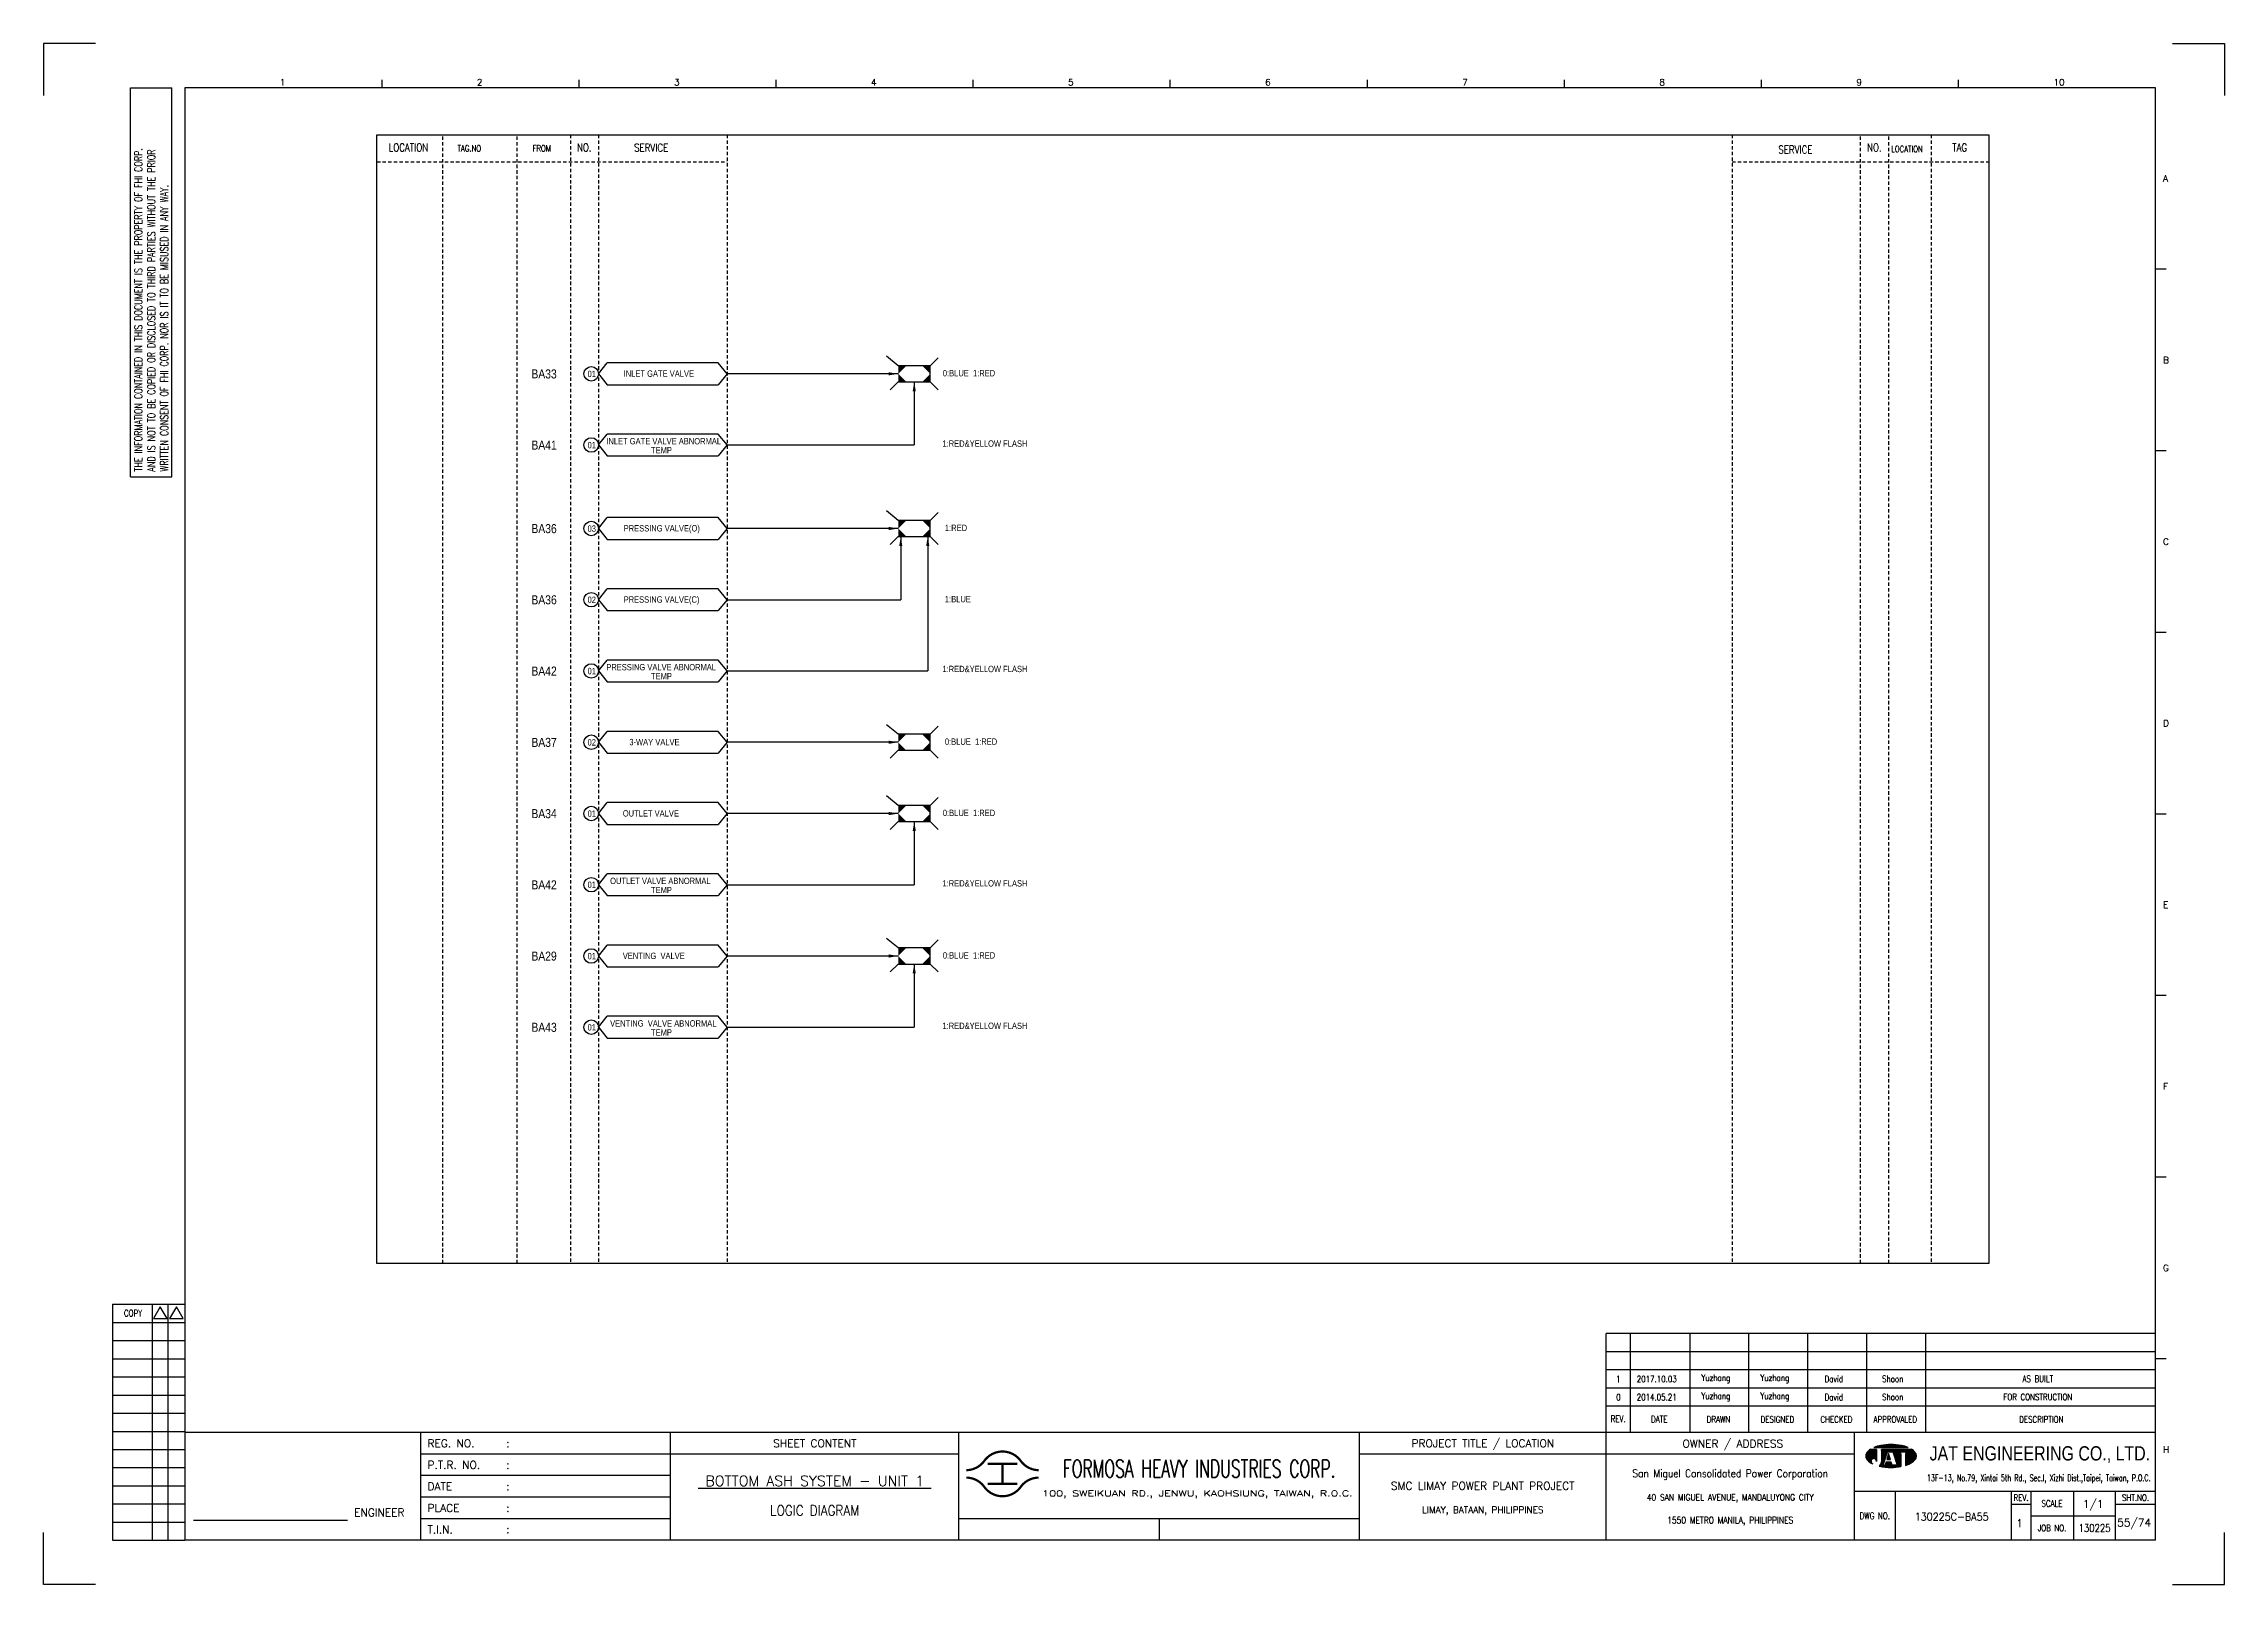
# Model space of a CAD drawing. Extents: x 2131 to 3097, y -680 to 2.
import ezdxf
from ezdxf.enums import TextEntityAlignment as Align

# ---------------------------------------------------------------- set-up
doc = ezdxf.new("R2010")
doc.units = 0
doc.header["$MEASUREMENT"] = 0
doc.linetypes.add('HIDDEN', pattern=[4, 1.5, -1, 1.5])
doc.layers.get('0').update_dxf_attribs({"linetype": 'CONTINUOUS'})
doc.layers.get('DEFPOINTS').update_dxf_attribs({"linetype": 'CONTINUOUS'})
for name, color, linetype in [('B_DIM', 7, 'CONTINUOUS'), ('CON', 4, 'CONTINUOUS'), ('DIM', 3, 'CONTINUOUS'), ('HID', 2, 'HIDDEN'), ('T', 2, 'CONTINUOUS'), ('TEXT', 7, 'CONTINUOUS'), ('圖框CON', 4, 'CONTINUOUS'), ('圖框DIM', 3, 'CONTINUOUS'), ('框線', 6, 'CONTINUOUS')]:
    doc.layers.add(name, color=color, linetype=linetype)
doc.styles.add('AEH', font='simplex', dxfattribs={"width": 0.8, "bigfont": 'ae'})
doc.styles.add('DAYUKP', font='complex', dxfattribs={"bigfont": 'DAYUKP.SHX'})
doc.styles.add('E2', font='simplex.shx', dxfattribs={"height": 2})
doc.styles.add('E3', font='simplex.shx', dxfattribs={"height": 3})
doc.styles.add('E4', font='simplex.shx', dxfattribs={"height": 4})
doc.styles.add('ROMANS', font='romans', dxfattribs={"width": 0.8})
doc.styles.add('style3', font='ARIALN.TTF')
doc.styles.add('WMF-Arial0', font='arial.ttf')

msp = doc.modelspace()

# ---------------------------------------------------------------- texts
at = {"layer": 'CON', "style": 'ROMANS', "width": 0.8}
for s, p in [('LOCATION', (2292.94, -43.84)), ('NO.', (2370.83, -43.84)), ('SERVICE', (2400.48, -43.91)), ('SERVICE', (2907.3, -44.77)), ('NO.', (2942.26, -43.84)), ('TAG', (2980.06, -43.84))]:
    msp.add_text(s, height=3.5, dxfattribs=at).set_placement(p, align=Align.MIDDLE)
for s, p in [('TAG.NO', (2314.67, -46.49)), ('FROM', (2347.93, -46.49)), ('LOCATION', (2949.7, -46.74))]:
    msp.add_text(s, height=2.8, dxfattribs=at).set_placement(p, align=Align.BOTTOM_LEFT)
at = {"layer": 'CON', "style": 'style3'}
for s, p in [('BA33', (2347.42, -144.09)), ('BA41', (2347.42, -175.62)), ('BA36', (2347.42, -212.59)), ('BA36', (2347.42, -244.12)), ('BA42', (2347.42, -275.68)), ('BA37', (2347.42, -307.25)), ('BA34', (2347.42, -338.81)), ('BA42', (2347.42, -370.33)), ('BA29', (2347.42, -401.9)), ('BA43', (2347.42, -433.42))]:
    msp.add_text(s, height=4, dxfattribs=at).set_placement(p, align=Align.MIDDLE_LEFT)
for s, p in [('01', (2372.3, -146.32)), ('INLET GATE VALVE', (2388.28, -146.2)), ('0:BLUE  1:RED', (2529.66, -146.01)), ('INLET GATE VALVE ABNORMAL', (2380.6, -176.12)), ('1:RED&YELLOW FLASH', (2529.48, -177.19)), ('01', (2372.3, -177.85)), ('TEMP', (2400.38, -180.14)), ('03', (2372.3, -214.82)), ('PRESSING VALVE(O)', (2388.28, -214.7)), ('1:RED', (2530.57, -214.51)), ('02', (2372.3, -246.35)), ('PRESSING VALVE(C)', (2388.28, -246.23)), ('1:BLUE', (2530.57, -246.04)), ('01', (2372.3, -277.91)), ('PRESSING VALVE ABNORMAL', (2380.6, -276.18)), ('TEMP', (2400.38, -280.2)), ('1:RED&YELLOW FLASH', (2529.48, -276.99)), ('02', (2372.3, -309.48)), ('3-WAY VALVE', (2390.79, -309.35)), ('0:BLUE  1:RED', (2530.56, -309.16)), ('01', (2372.3, -341.04)), ('OUTLET VALVE', (2387.9, -340.92)), ('0:BLUE  1:RED', (2529.66, -340.73)), ('01', (2372.3, -372.56)), ('OUTLET VALVE ABNORMAL', (2382.28, -370.83)), ('TEMP', (2400.38, -374.86)), ('1:RED&YELLOW FLASH', (2529.48, -371.91)), ('01', (2372.3, -404.13)), ('VENTING  VALVE', (2387.9, -404.01)), ('0:BLUE  1:RED', (2529.66, -403.81)), ('01', (2372.3, -435.65)), ('VENTING  VALVE ABNORMAL', (2382.28, -433.92)), ('TEMP', (2400.38, -437.94)), ('1:RED&YELLOW FLASH', (2529.48, -435))]:
    msp.add_text(s, height=2.8, dxfattribs=at).set_placement(p, align=Align.BOTTOM_LEFT)
at = {"layer": 'T', "style": 'AEH', "width": 0.8}
for s, height, p in [('1', 2.87, (2828.87, -589.2)), ('2017.10.03', 2.871, (2845.88, -589.16)), ('Yuzhang', 2.871, (2872.07, -589.08)), ('Yuzhang', 2.871, (2898.19, -589.08)), ('David', 2.871, (2924.3, -589.08)), ('Shoon', 2.871, (2950.41, -589.08)), ('AS BUILT', 2.871, (3014.68, -589.08)), ('0', 2.87, (2828.87, -597.24)), ('2014.05.21', 2.871, (2845.88, -597.2)), ('Yuzhang', 2.871, (2872.07, -597.12)), ('Yuzhang', 2.871, (2898.19, -597.12)), ('David', 2.871, (2924.3, -597.12)), ('Shoon', 2.871, (2950.41, -597.12)), ('FOR CONSTRUCTION', 2.8714, (3014.68, -597.12))]:
    msp.add_text(s, height=height, dxfattribs=at).set_placement(p, align=Align.MIDDLE)
at = {"layer": 'TEXT', "color": 2, "style": 'E3', "width": 0.8}
msp.add_text('130225', height=3.446, dxfattribs=at).set_placement((3039.82, -655.15), align=Align.MIDDLE_CENTER)

# ---------------------------------------------------------------- blocks, each defined once
blk = doc.blocks.new('LEADER')
at = {"layer": 'CON'}
blk.add_solid([(0.85, -0.57), (0.85, -1.57), (3.85, -1.07)], dxfattribs=at)
blk = doc.blocks.new('Sht_Cont_T3')
at = {"layer": 'TEXT', "color": 3, "linetype": 'Continuous', "style": 'E4'}
for tag, p in [('$SHT_CONT_L1$', (55.63, 24.91)), ('$SHT_CONT_L2$', (55.63, 16.61)), ('$SHT_CONT_L3$', (55.63, 8.3))]:
    blk.add_attdef(tag, text='', height=4, dxfattribs=at).set_placement(p, align=Align.MIDDLE)
blk = doc.blocks.new('1880-TITLE_BLK')
at = {"layer": 'TEXT', "color": 2, "linetype": 'Continuous', "style": 'E3'}
for tag, p in [('DWG_NO', (736.41, 26.44)), ('REV', (762.59, 23.97)), ('SCALE', (790.95, 31.17)), ('SHT_NO', (806.74, 23.97))]:
    blk.add_attdef(tag, text='', height=3, dxfattribs=at).set_placement(p, align=Align.MIDDLE)
at = {"layer": 'TEXT', "linetype": 'Continuous', "style": 'E2', "width": 0.6}
for tag, p in [('REV_DATE', (418.65, 19.76)), ('APPR_DATE', (492.93, 19.76))]:
    blk.add_attdef(tag, text='', height=2, dxfattribs=at).set_placement(p, align=Align.MIDDLE_LEFT)
blk = doc.blocks.new('1')
at = {"ltscale": 500, "const_width": 0.99}
blk.add_lwpolyline([(1686.83, 57.65, -0.241531), (1678.79, 61.78, 0.512989), (1662.7, 61.78, -0.241531), (1654.66, 57.65, -0.241531)], format="xyb", dxfattribs=at)
for points in [[(1664.14, 60.4), (1677.35, 60.4)], [(1670.74, 60.4), (1670.74, 51.6)], [(1664.14, 51.6), (1677.35, 51.6)]]:
    blk.add_lwpolyline(points, dxfattribs=at)
at = {"const_width": 0.99}
blk.add_lwpolyline([(1686.83, 54.35, 0.241531), (1678.79, 50.22, -0.512989), (1662.7, 50.22, 0.241531), (1654.66, 54.35, 0.241531)], format="xyb", dxfattribs=at)
at = {"layer": 'B_DIM'}
for p, q in [((2181.53, 118.11), (1938.08, 118.11)), ((1938.08, 74.29), (1938.08, 118.11)), ((1948.92, 74.29), (1948.92, 118.11)), ((1975.28, 74.29), (1975.28, 118.11)), ((2001.39, 74.29), (2001.39, 118.11)), ((2027.5, 74.29), (2027.5, 118.11)), ((2053.62, 74.29), (2053.62, 118.11)), ((2079.73, 74.29), (2079.73, 118.11)), ((2181.53, 110.07), (1938.08, 110.07)), ((1938.08, 77.93), (1938.08, 104.33)), ((2181.53, 102.03), (1938.08, 102.03)), ((2181.53, 93.99), (1938.08, 93.99)), ((2181.53, 85.95), (1938.08, 85.95))]:
    blk.add_line(p, q, dxfattribs=at)
at = {"layer": 'CON'}
for points in [[(1523.67, 26.6), (1523.67, 74.29)], [(1651.45, 26.6), (1651.45, 74.29)]]:
    blk.add_lwpolyline(points, dxfattribs=at)
at = {"layer": 'CON', "ltscale": 500}
for points in [[(1523.67, 64.75), (1413.11, 64.75)], [(1651.45, 64.75), (1523.67, 64.75)], [(1523.67, 55.22), (1413.11, 55.22)], [(1523.67, 45.69), (1413.11, 45.69)], [(1523.67, 36.15), (1413.11, 36.15)]]:
    blk.add_lwpolyline(points, dxfattribs=at)
at = {"layer": 'DEFPOINTS'}
for points in [[(1268.99, 689.33), (1246.02, 689.33), (1246.02, 666.36)], [(2189, 689.33), (2211.97, 689.33), (2211.97, 666.36)], [(1268.99, 7.08), (1246.02, 7.08), (1246.02, 30.05)], [(2189, 7.08), (2211.97, 7.08), (2211.97, 30.05)]]:
    blk.add_lwpolyline(points, dxfattribs=at)
at = {"layer": 'DIM'}
for p, q in [((1276.46, 131.12), (1276.46, 26.6)), ((1276.46, 131.12), (1308.62, 131.12)), ((1294.26, 26.6), (1294.26, 131.12)), ((1301.15, 26.6), (1301.15, 131.12)), ((1276.46, 123.08), (1308.62, 123.08)), ((1276.46, 115.04), (1308.62, 115.04)), ((1276.46, 107), (1308.62, 107)), ((1276.46, 98.96), (1308.62, 98.96)), ((1276.46, 90.92), (1308.62, 90.92)), ((1276.46, 82.88), (1308.62, 82.88)), ((1276.46, 74.84), (1308.62, 74.84)), ((1276.46, 66.8), (1308.62, 66.8)), ((1276.46, 58.76), (1308.62, 58.76)), ((1276.46, 50.72), (1308.62, 50.72)), ((1276.46, 42.68), (1308.62, 42.68)), ((1276.46, 34.64), (1308.62, 34.64)), ((1276.46, 26.6), (1308.62, 26.6))]:
    blk.add_line(p, q, dxfattribs=at)
for points in [[(1297.7, 129.98), (1294.72, 124.81), (1300.69, 124.81)], [(1304.83, 129.98), (1301.84, 124.81), (1307.81, 124.81)]]:
    blk.add_lwpolyline(points, close=True, dxfattribs=at)
at = {"layer": 'T', "lineweight": -3}
for p, q in [((2056.73, 67.67), (2071.93, 67.67)), ((2057.91, 66.87), (2055.21, 66.87)), ((2057.91, 66.87), (2057.91, 61.52)), ((2073.45, 66.87), (2060.05, 66.87)), ((2060.05, 66.33), (2060.05, 66.87)), ((2060.05, 66.87), (2060.05, 61.23)), ((2061.8, 63.05), (2060.05, 61.24)), ((2060.85, 59.91), (2062.72, 65.8)), ((2061.65, 59.91), (2060.85, 59.91)), ((2062.08, 61.25), (2061.65, 59.91)), ((2064.44, 61.25), (2062.08, 61.25)), ((2063.26, 65), (2062.41, 62.32)), ((2062.41, 62.32), (2064.1, 62.32)), ((2062.72, 65.8), (2065.13, 65.8)), ((2064.1, 62.32), (2063.26, 65)), ((2063.79, 65.8), (2065.13, 65.8)), ((2064.86, 59.91), (2064.44, 61.25)), ((2067, 59.91), (2064.86, 59.91)), ((2065.13, 65.8), (2067, 59.91)), ((2066.74, 65.8), (2072.62, 65.8)), ((2066.74, 65), (2066.74, 65.8)), ((2068.61, 65), (2066.74, 65)), ((2068.61, 65), (2068.61, 59.21)), ((2072.62, 65), (2070.75, 65)), ((2070.75, 65), (2070.75, 59.74)), ((2072.62, 65.8), (2072.62, 65))]:
    blk.add_line(p, q, dxfattribs=at)
at = {"layer": 'T', "color": 0, "lineweight": -3}
for p, q in [((2056.94, 67.67), (2057.09, 67.82)), ((2057.16, 67.67), (2057.44, 67.95)), ((2057.39, 67.67), (2057.78, 68.07)), ((2057.61, 67.67), (2058.11, 68.18)), ((2057.83, 67.67), (2058.43, 68.27)), ((2058.05, 67.67), (2058.73, 68.35)), ((2058.27, 67.67), (2059.03, 68.43)), ((2058.49, 67.67), (2059.32, 68.49)), ((2058.72, 67.67), (2059.6, 68.55)), ((2058.94, 67.67), (2059.87, 68.6)), ((2059.16, 67.67), (2060.14, 68.65)), ((2059.38, 67.67), (2060.41, 68.7)), ((2059.6, 67.67), (2060.67, 68.74)), ((2059.82, 67.67), (2060.93, 68.77)), ((2060.05, 67.67), (2061.18, 68.81)), ((2060.27, 67.67), (2061.44, 68.84)), ((2060.49, 67.67), (2061.69, 68.87)), ((2060.71, 67.67), (2061.93, 68.89)), ((2060.93, 67.67), (2062.18, 68.91)), ((2061.15, 67.67), (2062.42, 68.93)), ((2061.38, 67.67), (2062.66, 68.95)), ((2061.6, 67.67), (2062.89, 68.97)), ((2061.82, 67.67), (2063.13, 68.98)), ((2062.04, 67.67), (2063.36, 68.99)), ((2062.26, 67.67), (2063.59, 69)), ((2062.48, 67.67), (2063.82, 69)), ((2062.71, 67.67), (2064.04, 69.01)), ((2062.93, 67.67), (2064.27, 69.01)), ((2063.15, 67.67), (2064.49, 69.01)), ((2063.37, 67.67), (2064.71, 69.01)), ((2063.59, 67.67), (2064.92, 69)), ((2063.81, 67.67), (2065.14, 69)), ((2064.04, 67.67), (2065.35, 68.99)), ((2064.26, 67.67), (2065.56, 68.98)), ((2064.48, 67.67), (2065.78, 68.97)), ((2064.7, 67.67), (2065.98, 68.95)), ((2064.92, 67.67), (2066.19, 68.94)), ((2065.14, 67.67), (2066.4, 68.92)), ((2065.37, 67.67), (2066.6, 68.9)), ((2065.59, 67.67), (2066.8, 68.88)), ((2065.81, 67.67), (2067, 68.86)), ((2066.03, 67.67), (2067.2, 68.84)), ((2066.25, 67.67), (2067.4, 68.82)), ((2066.47, 67.67), (2067.6, 68.79)), ((2066.7, 67.67), (2067.79, 68.77)), ((2066.92, 67.67), (2067.98, 68.74)), ((2067.14, 67.67), (2068.18, 68.71)), ((2067.36, 67.67), (2068.37, 68.68)), ((2067.58, 67.67), (2068.56, 68.64)), ((2067.81, 67.67), (2068.75, 68.61)), ((2068.03, 67.67), (2068.93, 68.58)), ((2068.25, 67.67), (2069.12, 68.54)), ((2068.47, 67.67), (2069.3, 68.5)), ((2068.69, 67.67), (2069.48, 68.46)), ((2068.91, 67.67), (2069.66, 68.42)), ((2069.14, 67.67), (2069.84, 68.37)), ((2069.36, 67.67), (2070.01, 68.33)), ((2069.58, 67.67), (2070.19, 68.28)), ((2069.8, 67.67), (2070.36, 68.23)), ((2070.02, 67.67), (2070.53, 68.18)), ((2070.24, 67.67), (2070.7, 68.13)), ((2070.47, 67.67), (2070.87, 68.07)), ((2070.69, 67.67), (2071.03, 68.02)), ((2070.91, 67.67), (2071.2, 67.96)), ((2071.13, 67.67), (2071.36, 67.9)), ((2071.35, 67.67), (2071.52, 67.84)), ((2071.57, 67.67), (2071.68, 67.77)), ((2071.8, 67.67), (2071.83, 67.71)), ((2053.09, 63.82), (2056.14, 66.87)), ((2053.09, 64.04), (2055.92, 66.87)), ((2053.11, 63.62), (2056.36, 66.87)), ((2053.12, 64.29), (2055.7, 66.87)), ((2053.14, 63.43), (2056.58, 66.87)), ((2053.18, 63.25), (2056.8, 66.87)), ((2053.18, 64.57), (2055.47, 66.87)), ((2053.24, 63.08), (2057.03, 66.87)), ((2053.29, 64.91), (2055.25, 66.87)), ((2053.3, 62.92), (2057.25, 66.87)), ((2053.37, 62.77), (2057.47, 66.87)), ((2053.45, 62.63), (2057.69, 66.87)), ((2053.54, 62.5), (2057.91, 66.86)), ((2053.61, 65.45), (2054.47, 66.31)), ((2053.64, 62.37), (2057.91, 66.64)), ((2053.74, 62.25), (2057.91, 66.42)), ((2053.84, 62.14), (2057.91, 66.2)), ((2053.95, 62.02), (2057.91, 65.98)), ((2054.07, 61.91), (2057.91, 65.75)), ((2054.18, 61.8), (2057.91, 65.53)), ((2054.29, 61.7), (2057.91, 65.31)), ((2054.41, 61.59), (2057.91, 65.09)), ((2054.53, 61.49), (2057.91, 64.87)), ((2054.65, 61.39), (2057.91, 64.65)), ((2054.78, 61.29), (2055.59, 62.11)), ((2054.9, 61.2), (2055.48, 61.77)), ((2055.03, 61.11), (2055.46, 61.53)), ((2055.16, 61.01), (2055.47, 61.33)), ((2055.3, 60.93), (2055.52, 61.15)), ((2055.43, 60.84), (2055.59, 60.99)), ((2055.57, 60.76), (2055.67, 60.85)), ((2055.71, 60.67), (2055.76, 60.73)), ((2055.85, 60.59), (2055.88, 60.62)), ((2056, 60.52), (2056, 60.52)), ((2056.12, 62.63), (2057.91, 64.42)), ((2056.14, 60.44), (2056.14, 60.44)), ((2056.46, 62.75), (2057.91, 64.2)), ((2056.7, 62.77), (2057.91, 63.98)), ((2056.9, 62.75), (2057.91, 63.76)), ((2057.08, 62.71), (2057.91, 63.54)), ((2057.23, 62.64), (2057.91, 63.32)), ((2057.37, 62.56), (2057.91, 63.09)), ((2057.5, 62.46), (2057.91, 62.87)), ((2057.61, 62.35), (2057.91, 62.65)), ((2057.7, 62.23), (2057.91, 62.43)), ((2057.79, 62.09), (2057.91, 62.21)), ((2057.85, 61.93), (2057.91, 61.99)), ((2057.89, 61.75), (2057.91, 61.76)), ((2057.91, 61.54), (2057.91, 61.55)), ((2059.09, 59.4), (2061.43, 61.74)), ((2059.28, 59.36), (2061.33, 61.42)), ((2059.46, 59.32), (2061.23, 61.09)), ((2059.64, 59.29), (2061.12, 60.77)), ((2059.83, 59.25), (2061.02, 60.44)), ((2059.86, 60.39), (2061.54, 62.07)), ((2059.98, 60.73), (2061.64, 62.39)), ((2060.02, 59.22), (2060.92, 60.12)), ((2060.03, 61), (2061.74, 62.72)), ((2060.05, 63.24), (2063.68, 66.87)), ((2060.05, 63.46), (2063.46, 66.87)), ((2060.05, 63.68), (2063.23, 66.87)), ((2060.05, 63.9), (2063.01, 66.87)), ((2060.05, 64.13), (2062.79, 66.87)), ((2060.05, 64.35), (2062.57, 66.87)), ((2060.05, 64.57), (2062.35, 66.87)), ((2060.05, 64.79), (2062.13, 66.87)), ((2060.05, 65.01), (2061.9, 66.87)), ((2060.05, 65.23), (2061.68, 66.87)), ((2060.05, 65.46), (2061.46, 66.87)), ((2060.05, 66.12), (2060.79, 66.87)), ((2060.05, 66.34), (2060.57, 66.87)), ((2060.05, 66.56), (2060.35, 66.87)), ((2060.05, 66.79), (2060.13, 66.87)), ((2060.05, 65.68), (2061.24, 66.87)), ((2060.05, 65.9), (2061.02, 66.87)), ((2060.05, 63.02), (2062.67, 65.64)), ((2060.05, 62.8), (2062.57, 65.32)), ((2060.05, 62.57), (2062.47, 64.99)), ((2060.05, 62.35), (2062.36, 64.67)), ((2060.05, 62.13), (2062.26, 64.34)), ((2060.05, 61.91), (2062.16, 64.02)), ((2060.05, 61.69), (2062.05, 63.69)), ((2060.05, 61.46), (2061.95, 63.37)), ((2060.05, 61.24), (2060.05, 61.24)), ((2060.21, 59.19), (2060.93, 59.91)), ((2060.4, 59.16), (2061.15, 59.91)), ((2060.59, 59.13), (2061.38, 59.91)), ((2060.78, 59.1), (2061.6, 59.91)), ((2060.98, 59.07), (2063.16, 61.25)), ((2061.17, 59.04), (2063.38, 61.25)), ((2061.37, 59.02), (2063.6, 61.25)), ((2061.57, 59), (2063.82, 61.25)), ((2061.68, 59.99), (2062.94, 61.25)), ((2061.77, 58.97), (2064.04, 61.25)), ((2061.78, 60.32), (2062.71, 61.25)), ((2061.88, 60.64), (2062.49, 61.25)), ((2061.97, 58.95), (2064.27, 61.25)), ((2061.99, 60.96), (2062.27, 61.25)), ((2062.17, 58.94), (2064.45, 61.21)), ((2062.38, 58.92), (2064.51, 61.05)), ((2062.45, 62.32), (2063.71, 63.57)), ((2062.5, 62.58), (2063.65, 63.74)), ((2062.58, 58.9), (2064.56, 60.88)), ((2062.6, 62.91), (2063.6, 63.91)), ((2062.68, 62.32), (2063.76, 63.4)), ((2062.7, 63.23), (2063.55, 64.08)), ((2062.79, 58.89), (2064.61, 60.71)), ((2062.8, 63.56), (2063.49, 64.25)), ((2062.83, 65.8), (2063.9, 66.87)), ((2062.9, 62.32), (2063.81, 63.24)), ((2062.91, 63.88), (2063.44, 64.42)), ((2063, 58.88), (2064.67, 60.54)), ((2063.01, 64.2), (2063.39, 64.58)), ((2063.05, 65.8), (2064.12, 66.87)), ((2063.11, 64.53), (2063.33, 64.75)), ((2063.12, 62.32), (2063.87, 63.07)), ((2063.21, 64.85), (2063.28, 64.92)), ((2063.21, 58.87), (2064.72, 60.37)), ((2063.27, 65.8), (2064.34, 66.87)), ((2063.34, 62.32), (2063.92, 62.9)), ((2063.43, 58.86), (2064.77, 60.2)), ((2063.49, 65.8), (2064.56, 66.87)), ((2063.56, 62.32), (2063.97, 62.73)), ((2063.64, 58.85), (2064.82, 60.03)), ((2063.72, 65.8), (2064.79, 66.87)), ((2063.78, 62.32), (2064.03, 62.56)), ((2063.86, 58.85), (2064.92, 59.91)), ((2063.94, 65.8), (2065.01, 66.87)), ((2064.01, 62.32), (2064.08, 62.39)), ((2064.08, 58.84), (2065.15, 59.91)), ((2064.16, 65.8), (2065.23, 66.87)), ((2064.3, 58.84), (2065.37, 59.91)), ((2064.38, 65.8), (2065.45, 66.87)), ((2064.52, 58.84), (2065.59, 59.91)), ((2064.6, 65.8), (2065.67, 66.87)), ((2064.74, 58.85), (2065.81, 59.91)), ((2064.82, 65.8), (2065.89, 66.87)), ((2064.97, 58.85), (2066.03, 59.91)), ((2065.05, 65.8), (2066.12, 66.87)), ((2065.16, 65.69), (2066.34, 66.87)), ((2065.2, 58.86), (2066.25, 59.91)), ((2065.22, 65.53), (2066.56, 66.87)), ((2065.27, 65.36), (2066.78, 66.87)), ((2065.32, 65.19), (2067, 66.87)), ((2065.38, 65.02), (2067.22, 66.87)), ((2065.43, 64.85), (2067.45, 66.87)), ((2065.43, 58.87), (2066.48, 59.91)), ((2065.48, 64.69), (2067.67, 66.87)), ((2065.54, 64.52), (2066.74, 65.71)), ((2065.59, 64.35), (2066.74, 65.49)), ((2065.65, 64.18), (2066.74, 65.27)), ((2065.66, 58.88), (2066.7, 59.91)), ((2065.7, 64.01), (2066.74, 65.05)), ((2065.75, 63.84), (2066.9, 65)), ((2065.81, 63.68), (2067.12, 65)), ((2065.86, 63.51), (2067.35, 65)), ((2065.9, 58.89), (2066.92, 59.91)), ((2065.91, 63.34), (2067.57, 65)), ((2065.97, 63.17), (2067.79, 65)), ((2066.02, 63), (2068.01, 65)), ((2066.07, 62.84), (2068.23, 65)), ((2066.13, 62.67), (2068.46, 65)), ((2066.14, 58.91), (2068.61, 61.38)), ((2066.18, 62.5), (2068.61, 64.93)), ((2066.23, 62.33), (2068.61, 64.71)), ((2066.29, 62.16), (2068.61, 64.48)), ((2066.34, 61.99), (2068.61, 64.26)), ((2066.38, 58.93), (2068.61, 61.16)), ((2066.39, 61.83), (2068.61, 64.04)), ((2066.45, 61.66), (2068.61, 63.82)), ((2066.5, 61.49), (2068.61, 63.6)), ((2066.56, 61.32), (2068.61, 63.38)), ((2066.61, 61.15), (2068.61, 63.15)), ((2066.62, 58.95), (2068.61, 60.94)), ((2066.66, 60.99), (2068.61, 62.93)), ((2066.72, 60.82), (2068.61, 62.71)), ((2066.77, 60.65), (2068.61, 62.49)), ((2066.82, 65.8), (2067.89, 66.87)), ((2066.82, 60.48), (2068.61, 62.27)), ((2066.87, 58.97), (2068.61, 60.72)), ((2066.88, 60.31), (2068.61, 62.05)), ((2066.93, 60.14), (2068.61, 61.82)), ((2066.98, 59.98), (2068.61, 61.6)), ((2067.04, 65.8), (2068.11, 66.87)), ((2067.11, 59), (2068.61, 60.49)), ((2067.26, 65.8), (2068.33, 66.87)), ((2067.37, 59.03), (2068.61, 60.27)), ((2067.48, 65.8), (2068.55, 66.87)), ((2067.62, 59.06), (2068.61, 60.05)), ((2067.71, 65.8), (2068.78, 66.87)), ((2067.88, 59.1), (2068.61, 59.83)), ((2067.93, 65.8), (2069, 66.87)), ((2068.14, 59.14), (2068.61, 59.61)), ((2068.15, 65.8), (2069.22, 66.87)), ((2068.37, 65.8), (2069.44, 66.87)), ((2068.4, 59.18), (2068.61, 59.38)), ((2068.59, 65.8), (2069.66, 66.87)), ((2068.81, 65.8), (2069.88, 66.87)), ((2069.04, 65.8), (2070.11, 66.87)), ((2069.26, 65.8), (2070.33, 66.87)), ((2069.48, 65.8), (2070.55, 66.87)), ((2069.7, 65.8), (2070.77, 66.87)), ((2069.92, 65.8), (2070.99, 66.87)), ((2070.14, 65.8), (2071.21, 66.87)), ((2070.37, 65.8), (2071.44, 66.87)), ((2070.59, 65.8), (2071.66, 66.87)), ((2070.75, 63.08), (2074.07, 66.4)), ((2070.75, 62.86), (2074.19, 66.3)), ((2070.75, 62.63), (2074.31, 66.2)), ((2070.75, 62.41), (2074.43, 66.09)), ((2070.75, 62.19), (2074.54, 65.98)), ((2070.75, 61.97), (2074.66, 65.87)), ((2070.75, 61.75), (2074.77, 65.76)), ((2070.75, 61.53), (2074.87, 65.65)), ((2070.75, 61.3), (2074.98, 65.53)), ((2070.75, 61.08), (2075.08, 65.41)), ((2070.75, 60.86), (2075.17, 65.28)), ((2070.75, 60.64), (2075.25, 65.14)), ((2070.75, 63.96), (2071.78, 65)), ((2070.75, 63.74), (2072, 65)), ((2070.75, 63.52), (2072.22, 65)), ((2070.75, 63.3), (2072.45, 65)), ((2070.75, 64.41), (2071.34, 65)), ((2070.75, 64.19), (2071.56, 65)), ((2070.75, 64.85), (2070.89, 65)), ((2070.75, 64.63), (2071.12, 65)), ((2070.75, 60.42), (2075.33, 64.99)), ((2070.75, 60.2), (2075.39, 64.84)), ((2070.75, 59.97), (2075.45, 64.67)), ((2070.75, 59.75), (2075.5, 64.5)), ((2070.81, 65.8), (2071.88, 66.87)), ((2071.03, 65.8), (2072.1, 66.87)), ((2071.07, 59.85), (2075.53, 64.32)), ((2071.25, 65.8), (2072.32, 66.87)), ((2071.42, 59.97), (2075.56, 64.12)), ((2071.47, 65.8), (2072.54, 66.87)), ((2071.7, 65.8), (2072.77, 66.87)), ((2071.78, 60.12), (2075.57, 63.9)), ((2071.92, 65.8), (2072.99, 66.87)), ((2072.14, 65.8), (2073.21, 66.87)), ((2072.17, 60.28), (2075.55, 63.67)), ((2072.36, 65.8), (2073.43, 66.87)), ((2072.58, 65.8), (2073.57, 66.78)), ((2072.59, 60.48), (2075.51, 63.4)), ((2072.62, 65.62), (2073.7, 66.69)), ((2072.62, 65.39), (2073.83, 66.6)), ((2072.62, 65.17), (2073.95, 66.5)), ((2073.08, 60.75), (2075.42, 63.1)), ((2073.74, 61.19), (2075.24, 62.69))]:
    blk.add_line(p, q, dxfattribs=at)
at = {"layer": 'T', "lineweight": -3}
for centre, major_axis, start_param, end_param in [((2062.5, 54), (-10.49, 10.49), 5.683021, 5.897183), ((2064.33, 44.23), (-17.52, 17.52), 5.497787, 5.683021), ((2064.33, 44.23), (17.52, 17.52), 0.600164, 0.785398), ((2066.16, 54), (10.49, 10.49), 0.386002, 0.600164), ((2055.58, 63.92), (1.76, 1.76), 1.614811, 2.356194), ((2055.58, 63.92), (-1.76, 1.76), 0.785398, 1.526782), ((2059.72, 60.14), (-5.73, 5.73), 6.088179, 6.3272), ((2059.72, 67.71), (5.73, 5.73), 3.097578, 3.478972), ((2056.68, 61.54), (-0.868, 0.868), 3.906164, 8.245601), ((2057.88, 61.28), (1.53, 1.53), 4.470635, 5.546585), ((2064.33, 83.62), (17.52, 17.52), 3.710226, 3.926991), ((2064.33, 83.62), (17.52, 17.52), 3.926991, 4.100643), ((2066.16, 73.85), (-10.49, 10.49), 2.670765, 2.781027), ((2068.93, 67.71), (-5.73, 5.73), 2.781027, 3.185607), ((2068.93, 60.14), (-5.73, 5.73), 4.668374, 4.907395), ((2073.07, 63.92), (-1.76, 1.76), 3.926991, 4.668374), ((2073.07, 63.92), (1.76, 1.76), 4.756403, 5.497787)]:
    blk.add_ellipse(centre, major_axis=major_axis, ratio=1, start_param=start_param, end_param=end_param, dxfattribs=at)
at = {"layer": '圖框CON'}
for p, q in [((1284.5, 669.81), (1302.87, 669.81)), ((1284.5, 497.52), (1284.5, 669.81)), ((1302.87, 497.52), (1302.87, 669.81)), ((1395.91, 669.85), (1395.91, 673.29)), ((1483.2, 669.85), (1483.2, 673.29)), ((1570.49, 669.85), (1570.49, 673.29)), ((1657.78, 669.85), (1657.78, 673.29)), ((1745.08, 669.85), (1745.08, 673.29)), ((1832.37, 669.85), (1832.37, 673.29)), ((1919.66, 669.85), (1919.66, 673.29)), ((2006.95, 669.85), (2006.95, 673.29)), ((2094.24, 669.85), (2094.24, 673.29)), ((2186.14, 589.41), (2181.53, 589.41)), ((2186.14, 509.01), (2181.53, 509.01)), ((1284.5, 497.52), (1302.87, 497.52)), ((2186.14, 428.61), (2181.53, 428.61)), ((2186.14, 348.2), (2181.53, 348.2)), ((2186.14, 267.8), (2181.53, 267.8)), ((2186.14, 187.4), (2181.53, 187.4)), ((2186.14, 107), (2181.53, 107)), ((2048.1, 48.3), (2181.53, 48.3)), ((2066.14, 48.3), (2066.14, 26.6)), ((2117.55, 48.3), (2117.55, 26.6)), ((2117.55, 42.62), (2126.28, 42.62)), ((2126.28, 48.3), (2126.28, 26.6)), ((2145.25, 26.6), (2145.25, 48.3)), ((2163.72, 26.6), (2163.72, 48.3)), ((2163.72, 42.62), (2181.53, 42.62)), ((1740.17, 36.15), (1740.17, 26.6)), ((2126.28, 37.45), (2163.72, 37.45))]:
    blk.add_line(p, q, dxfattribs=at)
for points in [[(1413.11, 26.6), (1413.11, 74.29)], [(1828.89, 26.6), (1828.89, 74.29)], [(1938.08, 26.6), (1938.08, 74.29)], [(2048.1, 26.6), (2048.1, 74.29)], [(2048.1, 64.75), (1828.89, 64.75)], [(1828.89, 36.15), (1802.67, 36.15), (1651.45, 36.15)]]:
    blk.add_lwpolyline(points, dxfattribs=at)
at = {"layer": '圖框DIM'}
blk.add_line((1312.36, 35.55), (1380.65, 35.55), dxfattribs=at)
at = {"layer": '框線'}
for p, q in [((1308.62, 669.81), (1308.62, 26.6)), ((2181.53, 669.81), (1308.62, 669.81)), ((2181.53, 26.6), (2181.53, 669.81)), ((2181.53, 74.29), (1308.62, 74.29)), ((2181.53, 26.6), (1308.62, 26.6))]:
    blk.add_line(p, q, dxfattribs=at)
at = {"style": 'DAYUKP'}
for s, height, p in [('1', 2.87, (1350.64, 670.78)), ('2', 2.87, (1437.93, 670.78)), ('3', 2.87, (1525.22, 670.78)), ('4', 2.87, (1612.51, 670.78)), ('5', 2.87, (1699.8, 670.78)), ('6', 2.87, (1787.1, 670.78)), ('7', 2.87, (1874.39, 670.78)), ('8', 2.87, (1961.68, 670.78)), ('9', 2.87, (2048.97, 670.78)), ('10', 2.871, (2136.26, 670.78))]:
    blk.add_text(s, height=height, dxfattribs=at).set_placement(p)
for s, p in [('A', (2184.79, 629.6)), ('B', (2184.79, 549.2)), ('C', (2184.79, 468.8)), ('D', (2184.79, 388.39)), ('E', (2184.79, 307.99)), ('F', (2184.79, 227.59)), ('G', (2184.79, 147.19)), ('H', (2184.79, 66.79))]:
    blk.add_text(s, height=2.87, dxfattribs=at).set_placement(p, align=Align.MIDDLE_LEFT)
at = {"style": 'WMF-Arial0', "width": 0.8}
blk.add_text('JAT ENGINEERING CO., LTD.', height=6.3172, dxfattribs=at).set_placement((2130.24, 64.55), align=Align.MIDDLE)
at = {"color": 90, "ltscale": 500, "style": 'ROMANS', "width": 0.65}
blk.add_text('FORMOSA HEAVY INDUSTRIES CORP.', height=7.7366, dxfattribs=at).set_placement((1757.9, 58.28), align=Align.MIDDLE)
at = {"color": 2, "ltscale": 500, "style": 'ROMANS', "width": 0.85}
blk.add_text('San Miguel Consolidated Power Corporation', height=3.4457, dxfattribs=at).set_placement((1993.09, 56.23), align=Align.MIDDLE_CENTER)
at = {"color": 2, "ltscale": 500, "style": 'ROMANS'}
for s, height, p in [('SMC LIMAY POWER PLANT PROJECT', 3.4457, (1883.48, 50.7)), ('LIMAY, BATAAN, PHILIPPINES', 2.8714, (1883.48, 40.08))]:
    blk.add_text(s, height=height, dxfattribs=at).set_placement(p, align=Align.MIDDLE_CENTER)
at = {"color": 4, "ltscale": 500, "style": 'ROMANS', "width": 0.85}
for s, p in [('40 SAN MIGUEL AVENUE, MANDALUYONG CITY', (1993.09, 45.61)), ('1550 METRO MANILA, PHILIPPINES', (1993.09, 35.51))]:
    blk.add_text(s, height=2.8714, dxfattribs=at).set_placement(p, align=Align.MIDDLE_CENTER)
at = {"layer": 'B_DIM', "style": 'AEH', "width": 0.8}
for s, height, p in [('REV.', 2.871, (1943.45, 80.37)), ('DATE', 2.871, (1961.68, 80.21)), ('DRAWN', 2.871, (1987.87, 80.12)), ('DESIGNED', 2.871, (2013.98, 80.12)), ('CHECKED', 2.871, (2040.1, 80.12)), ('APPROVALED', 2.871, (2066.21, 80.12)), ('DESCRIPTION', 2.8714, (2130.87, 80.12))]:
    blk.add_text(s, height=height, dxfattribs=at).set_placement(p, align=Align.MIDDLE)
at = {"layer": 'DIM', "style": 'ROMANS', "width": 0.75}
for s, p in [('THE INFORMATION CONTAINED IN THIS DOCUMENT IS THE PROPERTY OF FHI CORP.', (1287.94, 499.82)), ('AND IS NOT TO BE COPIED OR DISCLOSED TO THIRD PARTIES WITHOUT THE PRIOR', (1293.68, 499.82)), ('WRITTEN CONSENT OF FHI CORP. NOR IS IT TO BE MISUSED IN ANY WAY.', (1299.43, 499.82))]:
    blk.add_text(s, height=3.4457, rotation=90, dxfattribs=at).set_placement(p, align=Align.MIDDLE_LEFT)
at = {"layer": 'DIM', "style": 'ROMANS', "width": 0.8}
blk.add_text('COPY', height=2.871, dxfattribs=at).set_placement((1285.64, 127.16), align=Align.MIDDLE)
at = {"layer": 'HID', "ltscale": 500, "style": 'ROMANS'}
for s, height, p in [('REG. NO.', 3.446, (1416.1, 69.52)), (':', 3.45, (1450.9, 69.52)), ('P.T.R. NO.', 3.446, (1416.1, 59.99)), (':', 3.45, (1450.9, 59.99)), ('DATE', 3.446, (1416.1, 50.45)), (':', 3.45, (1450.9, 50.45)), ('PLACE', 3.446, (1416.1, 40.92)), (':', 3.45, (1450.9, 40.92)), ('T.I.N.', 3.446, (1416.1, 31.37)), (':', 3.45, (1450.9, 31.39))]:
    blk.add_text(s, height=height, dxfattribs=at).set_placement(p, align=Align.MIDDLE_LEFT)
for s, p in [('SHEET CONTENT', (1587.56, 69.52)), ('PROJECT TITLE / LOCATION', (1883.48, 69.28)), ('OWNER / ADDRESS', (1994.25, 69.12))]:
    blk.add_text(s, height=3.4457, dxfattribs=at).set_placement(p, align=Align.MIDDLE)
at = {"layer": 'HID', "style": 'ROMANS', "width": 1.216198}
blk.add_text('100, SWEIKUAN RD., JENWU, KAOHSIUNG, TAIWAN, R.O.C.', height=2.5897, dxfattribs=at).set_placement((1688.31, 46.06), (1825.84, 46.06), align=Align.FIT)
at = {"layer": 'HID', "style": 'ROMANS'}
blk.add_text('ENGINEER', height=3.446, dxfattribs=at).set_placement((1394.71, 37.18), align=Align.CENTER)
at = {"layer": 'HID', "color": 7, "style": 'ROMANS', "width": 0.8}
for s, p in [('DWG NO.', (2057.12, 37.45)), ('REV.', (2121.92, 45.46)), ('SCALE', (2135.64, 42.87)), ('SHT.NO.', (2172.62, 45.46)), ('JOB NO.', (2135.64, 32.03))]:
    blk.add_text(s, height=2.871, dxfattribs=at).set_placement(p, align=Align.MIDDLE)
at = {"layer": 'T', "color": 2, "ltscale": 500, "style": 'ROMANS', "width": 0.65}
blk.add_text('13F-13, No.79, Xintai 5th Rd., Sec.I, Xizhi Dist.,Taipei, Taiwan, P.O.C.', height=2.8714, dxfattribs=at).set_placement((2129.74, 52.81), align=Align.CENTER)

# ---------------------------------------------------------------- linework, layer by layer
at = {"layer": 'CON', "color": 6}
for p, q in [((2377.13, -144.04), (2381.03, -139.23)), ((2377.13, -144.04), (2381.03, -148.86)), ((2430.17, -139.23), (2381.03, -139.23)), ((2434.06, -144.04), (2430.17, -139.23)), ((2434.06, -144.04), (2430.17, -148.86)), ((2509.9, -140.5), (2504.66, -136.27)), ((2524.07, -140.5), (2509.9, -140.5)), ((2524.07, -140.5), (2527.62, -136.96)), ((2524.07, -147.59), (2524.07, -140.5)), ((2381.03, -148.86), (2430.17, -148.86)), ((2509.9, -147.59), (2506.35, -151.13)), ((2509.9, -147.59), (2524.07, -147.59)), ((2524.07, -147.59), (2527.62, -151.13)), ((2377.13, -175.57), (2381.03, -170.75)), ((2430.17, -170.75), (2381.03, -170.75)), ((2434.06, -175.57), (2430.17, -170.75)), ((2377.13, -175.57), (2381.03, -180.39)), ((2381.03, -180.39), (2430.17, -180.39)), ((2434.06, -175.57), (2430.17, -180.39)), ((2377.13, -212.54), (2381.03, -207.73)), ((2430.17, -207.73), (2381.03, -207.73)), ((2434.06, -212.54), (2430.17, -207.73)), ((2509.9, -209), (2504.66, -204.77)), ((2524.07, -209), (2509.9, -209)), ((2524.07, -209), (2527.62, -205.46)), ((2524.07, -216.09), (2524.07, -209)), ((2377.13, -212.54), (2381.03, -217.36)), ((2381.03, -217.36), (2430.17, -217.36)), ((2434.06, -212.54), (2430.17, -217.36)), ((2509.9, -216.09), (2506.35, -219.63)), ((2509.9, -216.09), (2524.07, -216.09)), ((2524.07, -216.09), (2527.62, -219.63)), ((2377.13, -244.07), (2381.03, -239.25)), ((2430.17, -239.25), (2381.03, -239.25)), ((2434.06, -244.07), (2430.17, -239.25)), ((2377.13, -244.07), (2381.03, -248.89)), ((2381.03, -248.89), (2430.17, -248.89)), ((2434.06, -244.07), (2430.17, -248.89)), ((2377.13, -275.63), (2381.03, -270.82)), ((2377.13, -275.63), (2381.03, -280.45)), ((2430.17, -270.82), (2381.03, -270.82)), ((2434.06, -275.63), (2430.17, -270.82)), ((2434.06, -275.63), (2430.17, -280.45)), ((2381.03, -280.45), (2430.17, -280.45)), ((2509.9, -303.65), (2504.66, -299.42)), ((2377.13, -307.19), (2381.03, -302.38)), ((2377.13, -307.19), (2381.03, -312.01)), ((2430.17, -302.38), (2381.03, -302.38)), ((2434.06, -307.19), (2430.17, -302.38)), ((2434.06, -307.19), (2430.17, -312.01)), ((2524.07, -303.65), (2509.9, -303.65)), ((2524.07, -303.65), (2527.62, -300.11)), ((2524.07, -310.74), (2524.07, -303.65)), ((2381.03, -312.01), (2430.17, -312.01)), ((2509.9, -310.74), (2506.35, -314.28)), ((2509.9, -310.74), (2524.07, -310.74)), ((2524.07, -310.74), (2527.62, -314.28)), ((2377.13, -338.76), (2381.03, -333.94)), ((2430.17, -333.94), (2381.03, -333.94)), ((2434.06, -338.76), (2430.17, -333.94)), ((2509.9, -335.21), (2504.66, -330.99)), ((2524.07, -335.21), (2509.9, -335.21)), ((2524.07, -335.21), (2527.62, -331.67)), ((2524.07, -342.3), (2524.07, -335.21)), ((2377.13, -338.76), (2381.03, -343.57)), ((2381.03, -343.57), (2430.17, -343.57)), ((2434.06, -338.76), (2430.17, -343.57)), ((2509.9, -342.3), (2506.35, -345.84)), ((2509.9, -342.3), (2524.07, -342.3)), ((2524.07, -342.3), (2527.62, -345.84)), ((2377.13, -370.28), (2381.03, -365.47)), ((2430.17, -365.47), (2381.03, -365.47)), ((2434.06, -370.28), (2430.17, -365.47)), ((2377.13, -370.28), (2381.03, -375.1)), ((2381.03, -375.1), (2430.17, -375.1)), ((2434.06, -370.28), (2430.17, -375.1)), ((2509.9, -398.3), (2504.66, -394.08)), ((2524.07, -398.3), (2527.62, -394.76)), ((2377.13, -401.85), (2381.03, -397.03)), ((2377.13, -401.85), (2381.03, -406.66)), ((2430.17, -397.03), (2381.03, -397.03)), ((2434.06, -401.85), (2430.17, -397.03)), ((2434.06, -401.85), (2430.17, -406.66)), ((2509.9, -405.39), (2506.35, -408.93)), ((2524.07, -398.3), (2509.9, -398.3)), ((2509.9, -405.39), (2524.07, -405.39)), ((2524.07, -405.39), (2524.07, -398.3)), ((2524.07, -405.39), (2527.62, -408.93)), ((2381.03, -406.66), (2430.17, -406.66)), ((2377.13, -433.37), (2381.03, -428.55)), ((2377.13, -433.37), (2381.03, -438.19)), ((2430.17, -428.55), (2381.03, -428.55)), ((2434.06, -433.37), (2430.17, -428.55)), ((2434.06, -433.37), (2430.17, -438.19)), ((2381.03, -438.19), (2430.17, -438.19))]:
    msp.add_line(p, q, dxfattribs=at)
at = {"layer": 'CON'}
for p, q in [((2509.9, -144.04), (2434.06, -144.04)), ((2516.98, -147.59), (2516.98, -175.57)), ((2434.06, -175.57), (2516.98, -175.57)), ((2509.9, -212.54), (2434.06, -212.54)), ((2511.02, -216.09), (2511.02, -244.07)), ((2522.97, -216.09), (2522.97, -275.63)), ((2434.06, -244.07), (2511.02, -244.07)), ((2434.06, -275.63), (2522.97, -275.63)), ((2509.9, -307.19), (2434.06, -307.19)), ((2509.9, -338.76), (2434.06, -338.76)), ((2516.98, -342.3), (2516.98, -370.28)), ((2434.06, -370.28), (2516.98, -370.28)), ((2509.9, -401.85), (2434.06, -401.85)), ((2516.98, -405.39), (2516.98, -433.37)), ((2434.06, -433.37), (2516.98, -433.37))]:
    msp.add_line(p, q, dxfattribs=at)
msp.add_lwpolyline([(2279.01, -38.23), (2993.01, -38.23), (2993.01, -538.04), (2279.01, -538.04)], close=True, dxfattribs=at)
for centre in [(2373.92, -144.04), (2373.92, -175.57), (2373.92, -212.54), (2373.92, -244.07), (2373.92, -275.63), (2373.92, -307.19), (2373.92, -338.76), (2373.92, -370.28), (2373.92, -401.85), (2373.92, -433.37)]:
    msp.add_circle(centre, 3.21, dxfattribs=at)
at = {"layer": 'CON', "color": 6}
for points in [[(2509.9, -144.04), (2509.9, -140.5), (2513.44, -140.5)], [(2513.44, -147.59), (2509.9, -147.59), (2509.9, -144.04)], [(2524.07, -144.04), (2524.07, -140.5), (2520.53, -140.5)], [(2520.53, -147.59), (2524.07, -147.59), (2524.07, -144.04)], [(2509.9, -212.54), (2509.9, -209), (2513.44, -209)], [(2524.07, -212.54), (2524.07, -209), (2520.53, -209)], [(2513.44, -216.09), (2509.9, -216.09), (2509.9, -212.54)], [(2520.53, -216.09), (2524.07, -216.09), (2524.07, -212.54)], [(2509.9, -307.19), (2509.9, -303.65), (2513.44, -303.65)], [(2513.44, -310.74), (2509.9, -310.74), (2509.9, -307.19)], [(2524.07, -307.19), (2524.07, -303.65), (2520.53, -303.65)], [(2520.53, -310.74), (2524.07, -310.74), (2524.07, -307.19)], [(2509.9, -338.76), (2509.9, -335.21), (2513.44, -335.21)], [(2524.07, -338.76), (2524.07, -335.21), (2520.53, -335.21)], [(2513.44, -342.3), (2509.9, -342.3), (2509.9, -338.76)], [(2520.53, -342.3), (2524.07, -342.3), (2524.07, -338.76)], [(2509.9, -401.85), (2509.9, -398.3), (2513.44, -398.3)], [(2513.44, -405.39), (2509.9, -405.39), (2509.9, -401.85)], [(2524.07, -401.85), (2524.07, -398.3), (2520.53, -398.3)], [(2520.53, -405.39), (2524.07, -405.39), (2524.07, -401.85)]]:
    msp.add_solid(points, dxfattribs=at)
at = {"layer": 'HID'}
for p, q in [((2364.71, -38.23), (2364.71, -538.06)), ((2377.13, -38.23), (2377.13, -538.06)), ((2434.06, -38.23), (2434.06, -538.04)), ((2879.26, -38.23), (2879.26, -538.04)), ((2967.46, -38.23), (2967.46, -538.04)), ((2308.06, -38.93), (2308.06, -538.04)), ((2340.99, -38.93), (2340.99, -538.04)), ((2935.96, -38.93), (2935.96, -538.04)), ((2948.56, -38.93), (2948.56, -538.04)), ((2279.01, -50.14), (2434.06, -50.14)), ((2879.26, -50.14), (2993.01, -50.14))]:
    msp.add_line(p, q, dxfattribs=at)

# ---------------------------------------------------------------- block references
msp.add_blockref('1', (885.34, -687.17))
at = {"layer": 'CON', "xscale": 1.4, "yscale": 1.4, "zscale": 1.4}
for p in [(2504.51, -142.55), (2504.51, -211.05), (2504.51, -305.7), (2504.51, -337.27), (2504.51, -400.35)]:
    msp.add_blockref('LEADER', p, dxfattribs=at)
at = {"layer": 'CON', "xscale": 1.4, "yscale": 1.4, "zscale": 1.4, "rotation": 90}
for p in [(2515.49, -152.98), (2509.53, -221.48), (2521.48, -221.48), (2515.49, -347.69), (2515.49, -410.78)]:
    msp.add_blockref('LEADER', p, dxfattribs=at)
at = {"layer": 'TEXT', "color": 0}
ref = msp.add_blockref('Sht_Cont_T3', (2409.01, -660.57), dxfattribs=dict(at, xscale=1.148576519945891, yscale=1.148576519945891, zscale=1.148576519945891))
ref.add_attrib('$SHT_CONT_L1$', '%%U BOTTOM ASH SYSTEM - UNIT 1 ', dxfattribs={"color": 3, "linetype": 'Continuous', "height": 4.5943, "style": 'E4'}).set_placement((2472.9, -631.96), align=Align.TOP_CENTER)
ref.add_attrib('$SHT_CONT_L3$', 'LOGIC DIAGRAM', dxfattribs={"color": 3, "linetype": 'Continuous', "height": 4.5943, "style": 'E4', "width": 0.85}).set_placement((2472.9, -651.03), align=Align.BOTTOM_CENTER)
ref = msp.add_blockref('1880-TITLE_BLK', (2130.69, -680.51), dxfattribs=dict(at, xscale=1.148576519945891, yscale=1.148576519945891, zscale=1.148576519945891))
ref.add_attrib('DWG_NO', '130225C-BA55', dxfattribs={"color": 2, "linetype": 'Continuous', "height": 3.4457, "style": 'E3', "width": 0.9}).set_placement((2976.51, -650.14), align=Align.MIDDLE)
ref.add_attrib('REV', '1', dxfattribs={"color": 2, "linetype": 'Continuous', "height": 3.45, "style": 'E3'}).set_placement((3006.58, -652.98), align=Align.MIDDLE)
ref.add_attrib('SCALE', '1/1', dxfattribs={"color": 2, "linetype": 'Continuous', "height": 3.446, "style": 'E3'}).set_placement((3039.15, -644.72), align=Align.MIDDLE)
ref.add_attrib('SHT_NO', '55/74', dxfattribs={"color": 2, "linetype": 'Continuous', "height": 3.446, "style": 'E3'}).set_placement((3057.29, -652.98), align=Align.MIDDLE)

msp.set_redraw_order([(e.dxf.handle, doc.entitydb.next_handle()) for e in msp.query("TEXT MTEXT ATTDEF DIMENSION ARC_DIMENSION")])  # texts and dimensions are drawn at this point

doc.saveas('drawing.dxf')
